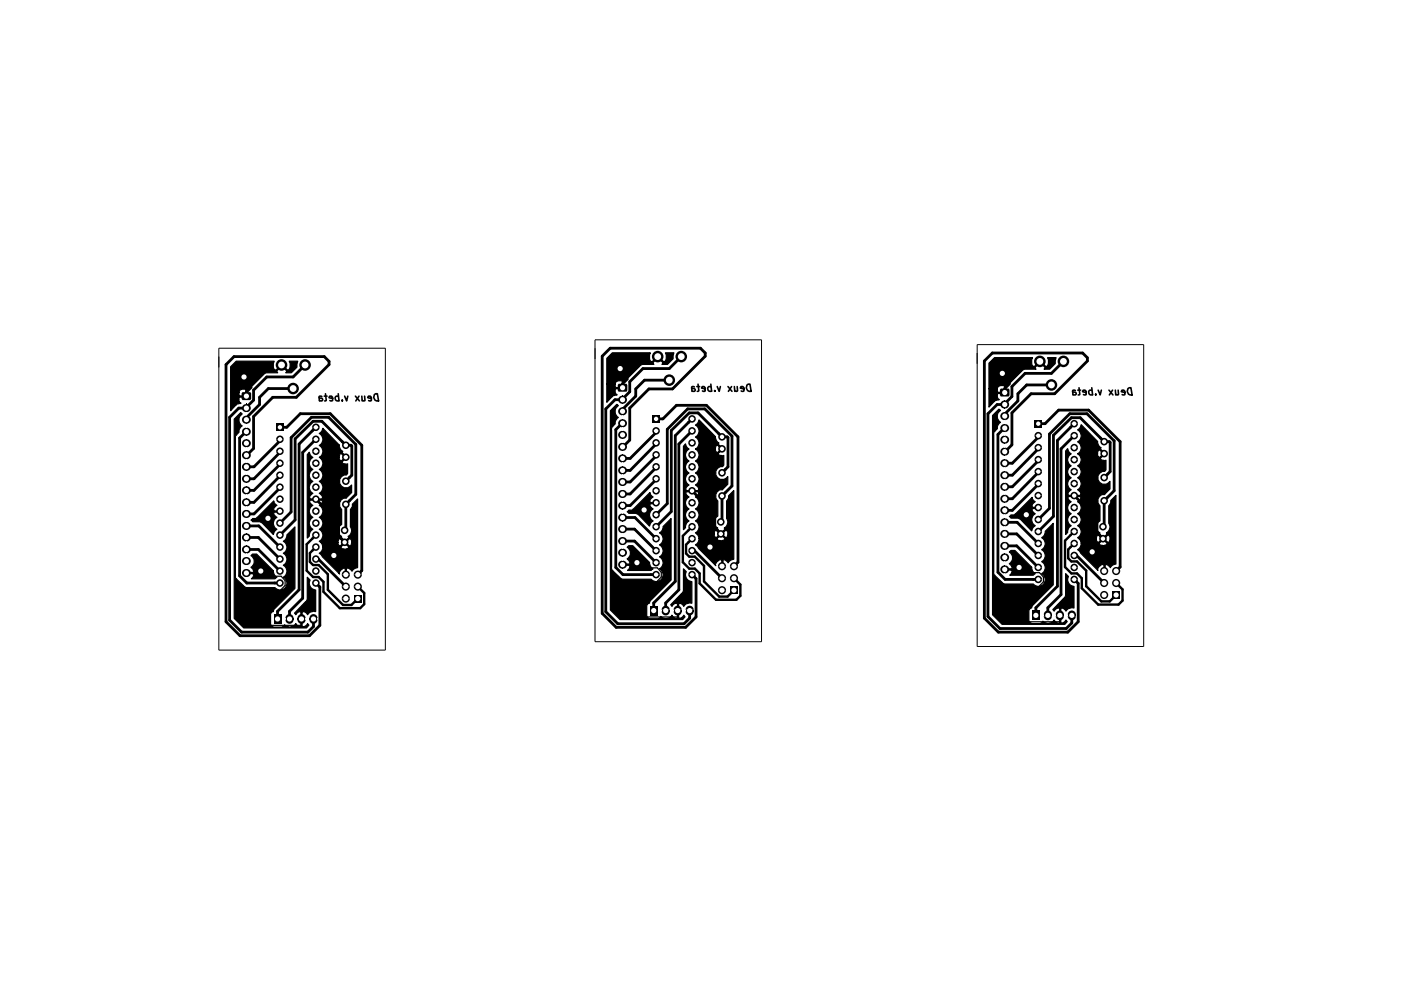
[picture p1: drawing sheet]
<svg xmlns="http://www.w3.org/2000/svg" width="297mm" height="210mm" viewBox="0 0 297 210" stroke-linecap="round" stroke-linejoin="round" font-family="sans-serif">
<path d="M46.4 73.8h35.3v64h-35.3zM126.2 72.1h35.3v64h-35.3zM207.2 73.1h35.3v64h-35.3z" fill="none" stroke="#000" stroke-width=".21"/>
<g fill="none" stroke="#000" stroke-width=".59">
<path d="M64.7 77.4l-2.6 2.5h-5.5l-2.8 2.8v2.1l-1.6 1.6v.1M144.4 75.6l-2.5 2.5h-5.6l-2.8 2.8v2.2l-1.5 1.5v.2M225.5 76.6l-2.6 2.6h-5.6l-2.8 2.8v2.1l-1.5 1.5v.2M52.2 96.5l1.6-1.4v-6.8l4-4.1h5l7-6.9v-.7l-1.1-1h-19.1l-1.7 1.7v54.5l3 3h14.7l2.2-2.2v-8.1l-.8-.9M52.2 94h.1M52.2 91.5l-1.4 1.4v29.2l1.5 1.5h7.1M52.3 86.5h-1.7l-1.9 2v43l2.5 2.5h14.1l1.2-1.2v-1.6M53.3 82.1l-1.1 1v.9M59.4 98.2v.3l-5.6 5.5h-1.6M59.4 93.1v.4l-5.6 5.5h-1.6M59.4 95.7v.2l-5.6 5.6h-1.6M59.4 90.6h1.4l2.9-2.9h6.3l6.7 6.7v26.6l-.8 .8"/>
<path d="M62.1 82.4h-5.2l-1.9 1.8v1.6l-2.8 2.8 .1 .4M67 93.1l-2.8 2.8v30.9l-2.8 2.8v1.6M67 90.6l-3.6 3.5v31l-4.6 4.5v1.6M132 89.7l-1.4 1.4v29.2l1.5 1.5h7M132 94.7l1.5-1.4v-6.8l4.1-4h5l6.9-7v-.7l-1-1h-19.1l-1.7 1.7v54.5l2.9 3h14.8l2.2-2.2v-8.1l-.9-.9M132 92.2h.1M132.1 84.8h-1.7l-2 1.9v43l2.6 2.5h14l1.2-1.1v-1.6M133 80.3l-1 1.1v.8M139.1 91.4v.3l-5.5 5.5h-1.6M139.1 93.9v.2l-5.5 5.6h-1.6M139.1 96.4v.3l-5.5 5.5h-1.6M139.1 99v.1l-5.5 5.6h-1.6"/>
<path d="M139.1 88.8h1.4l2.9-2.9h6.4l6.7 6.7v26.6l-.9 .9M141.9 80.6h-5.2l-1.9 1.9v1.5l-2.8 2.8 .1 .4M146.7 91.4l-2.8 2.7v31l-2.8 2.7v1.7M146.7 88.8l-3.5 3.6v30.9l-4.6 4.5v1.7M213 95.8l1.5-1.5v-6.8l4.1-4h5l6.9-7v-.6l-1-1.1h-19.1l-1.7 1.7v54.6l3 2.9h14.7l2.2-2.2v-8.1l-.8-.8M213 90.8l-1.4 1.3v29.2l1.5 1.6h7M213 93.2h.1M213.1 85.8h-1.7l-1.9 1.9v43l2.5 2.6h14.1l1.1-1.2v-1.6M214 81.4l-1 1v.8M220.1 89.8h1.5l2.9-2.8h6.3l6.7 6.6v26.6l-.9 .9M220.1 94.9v.3l-5.5 5.6h-1.6M220.1 92.4v.3l-5.5 5.5h-1.6"/>
<path d="M220.1 97.5v.2l-5.5 5.5h-1.6M220.1 100v.2l-5.5 5.5h-1.6M222.9 81.6h-5.2l-1.9 1.9v1.5l-2.8 2.8 .1 .4M227.8 89.8l-3.6 3.6v30.9l-4.6 4.6v1.6M227.8 92.4l-2.8 2.8v30.9l-2.8 2.8v1.6M52.2 119h.1M52.2 111.5h2.7l4.5 4.5M52.2 116.5h2.6l4.6 4.6M52.2 114h2.6l4.6 4.5M59.4 100.8v.1l-5.6 5.6h-1.6M59.4 110.9l2.3-2.4v-15.7l4.3-4.3h3.7l5.7 5.7v10.6l-2.1 2.1v5.3l-.2 .2M59.4 103.3v.2l-5.6 5.5h-1.6"/>
<path d="M67 105.8l4.8 4.9v2.9l1.3 1.4M67 118.8v-.3h.5l5.8 5.9M73.3 102l1.3-1.2v-6.2l-.2-.2h-1.1l-5.1-5.1h-1.8l-3.8 3.7v17.2l-3.2 3.3M131.9 117.2h.1M132 114.7h2.5l4.6 4.6M132 112.2h2.5l4.6 4.6M132 109.7h2.6l4.5 4.5M139.1 101.5v.2l-5.5 5.5h-1.6M139.1 109.1l2.4-2.3v-15.8l4.3-4.3h3.6l5.8 5.8v10.5l-2.1 2.2v5.2l-.3 .3M146.7 104.1l4.9 4.8v2.9l1.2 1.4M146.7 117v-.2h.5l5.9 5.8M153.1 100.2l1.2-1.2v-6.2l-.1-.2h-1.1l-5.1-5.1h-1.9l-3.8 3.8v17.2l-3.2 3.2"/>
<path d="M212.9 118.2h.1M213 115.7h2.6l4.5 4.6M213 113.2h2.6l4.5 4.6M213 110.7h2.6l4.5 4.5M220.1 110.2l2.4-2.4v-15.8l4.3-4.3h3.7l5.7 5.8v10.6l-2.1 2.1v5.2l-.3 .3M220.1 102.5v.2l-5.5 5.5h-1.6M227.8 105.1l4.8 4.8v3l1.2 1.3M227.8 118v-.2h.5l5.8 5.8M234.1 101.3l1.3-1.3v-6.2l-.2-.2h-1.1l-5.1-5h-1.8l-3.8 3.7v17.2l-3.3 3.2M61.6 130.8l-.2 .3M75.9 124.4h.5M141.4 129l-.3 .3"/>
<path d="M155.6 122.6h.5M222.4 130l-.2 .3M236.6 123.6h.6"/>
</g>
<path d="M67 113.5l-2 1.9v5.6l1.4 1.3h1.2l1 1.1v2.1l3.5 3.4h4.3l.8-.8v-2.4l-1.3-1.3M67 116l-1.3 1.3v1.8l.7 .7h1.2l1.9 2v3.3l3.2 3.2h1.8l1.4-1.4M146.7 111.7l-1.9 1.9v5.6l1.3 1.4h1.2l1 1v2.1l3.5 3.5h4.3l.9-.9v-2.3l-1.4-1.4M146.7 114.2l-1.2 1.3v1.8l.6 .7h1.2l2 2v3.3l3.2 3.2h1.8l1.3-1.4M227.8 112.7l-2 1.9v5.6l1.4 1.4h1.1l1.1 1v2.1l3.4 3.5h4.4l.8-.9v-2.3l-1.4-1.4M227.8 115.2l-1.3 1.3v1.9l.7 .6h1.1l2 2v3.3l3.2 3.2h1.8l1.3-1.3" fill="none" stroke="#000" stroke-width=".51"/>
<g fill="none" stroke="#000" stroke-width=".25">
<path d="M48.9 77.8l1.2-1.2h8a1.41 1.41 0 0 0 .4 1.9l1.2-1.2 1.3 1.2 .3-.1a1.71 1.71 0 0 0 0-1.8h1.8l-.2 1.3-1.1 1.1h-1.2l.2-.3-1.1-1.1-1.1 1.1 .3 .3h-2.5l-.5 .3-2.8 2.8-.2 .4h-.4l-.1 .2 .1 1.5-1.8 .1v.7l.4 .5-.9 .2-1.3 1.4v-3.9h1.8v.6l.1 .1h1.3l-.1-1.4h-.7l-.4 .2-.2 .5h-1.8zM128.7 76l1.1-1.2h8.1a1.41 1.41 0 0 0 .3 2l1.3-1.3 1.3 1.3 .2-.2a1.71 1.71 0 0 0 .1-1.8h1.8l-.2 1.3-1.2 1.2h-1.2l.3-.4-1.1-1.1-1.1 1.1 .2 .4h-2.4l-.5 .2-2.8 2.8-.3 .4h-.3l-.1 1.7-1.8 .1v.8l.5 .4-1 .2-1.2 1.4v-3.9h1.7v.6l.2 .2h1.4v-1.3l-.2-.2h-.8l-.5 .4-.1 .3h-1.7zM209.7 77l1.2-1.2h8a1.41 1.41 0 0 0 .3 2l1.3-1.3 1.3 1.3 .2-.2a1.71 1.71 0 0 0 .1-1.8h1.8l-.2 1.3-1.2 1.2h-1.1l.2-.4-1.1-1.1-1.1 1.1 .3 .4h-2.5l-.5 .2-2.8 2.8-.2 .4h-.4l-.1 1.7-1.7 .1v.8l.4 .4-1 .3-1.2 1.3v-3.9h1.8v.6l.1 .2h1.4v-1.3l-.2-.2h-.8l-.5 .4v.3h-1.8zM49.7 88.9l1.3-1.4 .4 .3a1.5 1.5 0 0 0 0 2.5 1.35 1.35 0 0 0-.7 1.4l-.7 .6-.2 .6v29.2l.2 .5 1.7 1.7 .5 .3h6.1a1.44 1.44 0 0 0 2.2 0 1.44 1.44 0 0 0-.4-2.2 1.43 1.43 0 0 0 0-2.6 1.43 1.43 0 0 0 0-2.5 1.43 1.43 0 0 0 0-2.5 1.43 1.43 0 0 0 .7-1.4l1.7-1.7v13.1l-4.3 4.2-.2 .7-.5 .1-.1 .4v2.2l.1 .3 .5 .3h1.7l.5-.3 .1-.2a1.44 1.44 0 0 0 2.4-.3l.2 .3a.79 .79 0 0 0 .9 .3v-3a.88 .88 0 0 0-1.1 .5l-.3-.3 2.7-2.7 .1-4.9 .5 .6a1.44 1.44 0 0 0 1.2 2.1v4.6h-.6a1.08 1.08 0 0 0-1.1 .6l-.1-.2a.86 .86 0 0 0-1-.3v3a.94 .94 0 0 0 1.1-.6l.3 .3-.5 .6h-13.3l-2-2zM52.1 93.9h.3l.1 .3h-.4zM68.5 90.8l3.4 3.6v.2a1.46 1.46 0 0 0 .8 1.1l-.2 .3 1 1-1 .9a.81 .81 0 0 0 1.2 .4v2.1l-.3 .3h-.5a1.45 1.45 0 0 0-.4 2.5l.4 .2a1.66 1.66 0 0 0 1.6-.6v1.6l-1.1 1.2a1.4 1.4 0 0 0-1.4 1 1.59 1.59 0 0 0 .4 1.4v3.2a1.43 1.43 0 0 0 0 2.5l-.1 .3 .8 .8 .9-.8-.2-.3a1.4 1.4 0 0 0 .5-2v-3.7l.4-.6v-.5l1.1-1.1-.1 14.6a1.46 1.46 0 0 0-1.1 .7l-.1-.2a.86 .86 0 0 0-1.1-.4l.1 1.5h-.3v-1.5a1.24 1.24 0 0 0-1.3 1l.1 .2-4.3-4.4a1.43 1.43 0 0 0 .8-1.3h3.8a.77 .77 0 0 0 .9 .5l.7-.3 .1-.2-.9-.8-.8 .8h-3.8l-.5-1h3.7a.67 .67 0 0 0 .4 .8l.8-.8h.4l.8 .8a1.08 1.08 0 0 0 .3-1.5l-.3-.1-.8 .8h-.4l-.8-.8-.3 .1-.1 .7h-3.7l-.3-.2a1.43 1.43 0 0 0 0-2.6 1.43 1.43 0 0 0 0-2.5 1.43 1.43 0 0 0 0-2.6l.6-.5v-.6h-2.6v.6l.6 .5a1.43 1.43 0 0 0 0 2.6 1.43 1.43 0 0 0 0 2.5 1.45 1.45 0 0 0-.7 1.5l-.4 .4v-17.7l.4-.5a1.46 1.46 0 0 0 .7 1.1 1.43 1.43 0 0 0 0 2.5 1.43 1.43 0 0 0 0 2.6 1.43 1.43 0 0 0 0 2.5l-.6 .5v.7h2.6v-.7l-.6-.5a1.43 1.43 0 0 0 0-2.5 1.43 1.43 0 0 0 0-2.6 1.47 1.47 0 0 0 .1-2.5h4.1a.67 .67 0 0 0 .4 .7l.9-.7-.9-.9-.2 .1-.2 .8h-4.2a1.43 1.43 0 0 0 0-2.6 1.43 1.43 0 0 0 0-2.5 1.46 1.46 0 0 0 .8-1.1zM129.4 87.1l1.4-1.4 .3 .3a1.5 1.5 0 0 0 0 2.5 1.35 1.35 0 0 0-.7 1.4l-.6 .7-.2 .5v29.3l.2 .5 1.6 1.7 .6 .2h6a1.44 1.44 0 0 0 2.3 0 1.44 1.44 0 0 0-.5-2.2 1.43 1.43 0 0 0 0-2.5 1.43 1.43 0 0 0 0-2.6 1.43 1.43 0 0 0 0-2.5 1.43 1.43 0 0 0 .8-1.4l1.7-1.7v13.1l-4.3 4.2-.3 .7-.4 .2-.2 .3v2.2l.2 .3 .5 .3h1.7l.5-.3 .1-.2a1.44 1.44 0 0 0 2.4-.3l.1 .3a.86 .86 0 0 0 1 .3v-3a.94 .94 0 0 0-1.1 .6l-.3-.4 2.6-2.7 .1-4.9 .6 .6a1.44 1.44 0 0 0 1.2 2.1v4.6h-.7a1.08 1.08 0 0 0-1 .7l-.2-.3a.79 .79 0 0 0-.9-.3v3a.88 .88 0 0 0 1.1-.6l.2 .4-.5 .6h-13.3l-2-2.1zM131.9 92.2l.3-.1v.3h-.3zM148.2 89l3.5 3.6v.2a1.46 1.46 0 0 0 .7 1.1l-.1 .3 1 1-1 .9a.81 .81 0 0 0 1.2 .5v2l-.3 .3h-.5a1.45 1.45 0 0 0-.4 2.5l.4 .2a1.66 1.66 0 0 0 1.6-.6v1.7l-1.1 1.1a1.4 1.4 0 0 0-1.4 1 1.59 1.59 0 0 0 .4 1.4v3.2a1.43 1.43 0 0 0 0 2.6l-.2 .2 .9 .8 .8-.8-.2-.2a1.4 1.4 0 0 0 .6-2.1v-3.7l.4-.6v-.5l1.1-1.1-.1 14.6a1.46 1.46 0 0 0-1.1 .7l-.2-.2a.79 .79 0 0 0-.9-.4v1.6h-.3v-1.6a1.25 1.25 0 0 0-1.3 1.1l.1 .1-4.4-4.4a1.43 1.43 0 0 0 .8-1.3h3.8a.77 .77 0 0 0 1 .5l.6-.3 .1-.2-.8-.8-.9 .8h-3.8l-.4-1h3.6a.67 .67 0 0 0 .4 .8l.9-.8h.3l.9 .8a1.08 1.08 0 0 0 .2-1.5l-.2-.1-.9 .8h-.3l-.9-.8-.2 .1-.2 .7h-3.6l-.4-.2a1.43 1.43 0 0 0 0-2.6 1.43 1.43 0 0 0 0-2.5 1.43 1.43 0 0 0 0-2.5l.6-.5v-.6h-2.5v.6l.6 .5a1.43 1.43 0 0 0 0 2.5 1.43 1.43 0 0 0 0 2.5 1.45 1.45 0 0 0-.8 1.5l-.4 .4v-17.7l.4-.5a1.46 1.46 0 0 0 .8 1.1 1.43 1.43 0 0 0 0 2.5 1.43 1.43 0 0 0 0 2.6 1.43 1.43 0 0 0 0 2.5l-.6 .5v.7h2.5v-.7l-.6-.5a1.43 1.43 0 0 0 0-2.5 1.43 1.43 0 0 0 0-2.6 1.47 1.47 0 0 0 .1-2.5h4.2a.67 .67 0 0 0 .4 .8l.9-.8-.9-.8h-.3l-.1 .8h-4.3a1.43 1.43 0 0 0 0-2.5 1.43 1.43 0 0 0 0-2.6 1.46 1.46 0 0 0 .8-1.1zM210.4 88.1l1.4-1.4 .3 .3a1.5 1.5 0 0 0 0 2.5 1.35 1.35 0 0 0-.6 1.4l-.7 .7-.2 .6v29.2l.2 .5 1.7 1.7 .5 .2h6.1a1.44 1.44 0 0 0 2.2 0 1.44 1.44 0 0 0-.4-2.2 1.43 1.43 0 0 0 0-2.5 1.43 1.43 0 0 0 0-2.6 1.43 1.43 0 0 0 0-2.5 1.43 1.43 0 0 0 .7-1.4l1.7-1.6v13l-4.3 4.2-.3 .7-.4 .2-.2 .3v2.2l.2 .4 .5 .2h1.7l.5-.2 .1-.3a1.44 1.44 0 0 0 2.4-.3l.1 .3a.86 .86 0 0 0 1.1 .3v-3a.94 .94 0 0 0-1.2 .6l-.3-.4 2.6-2.7 .1-4.9 .6 .6a1.44 1.44 0 0 0 1.2 2.1v4.6h-.7a1.08 1.08 0 0 0-1 .7l-.2-.3a.79 .79 0 0 0-.9-.3v3a.88 .88 0 0 0 1.1-.6l.3 .4-.5 .6h-13.3l-2.1-2.1zM213 93.1h.2v.3h-.3zM229.2 90l3.5 3.6v.3a1.46 1.46 0 0 0 .8 1.1l-.2 .2 1 1-1 1a.81 .81 0 0 0 1.2 .4v2l-.3 .3h-.5a1.45 1.45 0 0 0-.4 2.5l.4 .3a1.66 1.66 0 0 0 1.6-.6v1.6l-1.1 1.2a1.4 1.4 0 0 0-1.4 .9 1.59 1.59 0 0 0 .4 1.4v3.2a1.43 1.43 0 0 0 0 2.6l-.2 .2 .9 .8 .8-.8-.1-.2a1.4 1.4 0 0 0 .5-2v-3.8l.4-.6v-.5l1.1-1.1-.1 14.6a1.46 1.46 0 0 0-1.1 .8l-.2-.3a.79 .79 0 0 0-.9-.3v1.5h-.3l.1-1.5a1.25 1.25 0 0 0-1.4 1l.1 .1-4.3-4.4a1.43 1.43 0 0 0 .7-1.3h3.8a.77 .77 0 0 0 1 .5l.7-.3v-.2l-.8-.8-.9 .8h-3.8l-.4-.9h3.7a.67 .67 0 0 0 .4 .7l.8-.7h.4l.8 .7a1.08 1.08 0 0 0 .3-1.5l-.3-.1-.8 .9h-.4l-.8-.9-.3 .1-.1 .8h-3.7l-.3-.3a1.43 1.43 0 0 0 0-2.5 1.43 1.43 0 0 0 0-2.6 1.43 1.43 0 0 0 0-2.5l.6-.5v-.6h-2.6v.6l.6 .5a1.43 1.43 0 0 0 0 2.5 1.43 1.43 0 0 0 0 2.6 1.45 1.45 0 0 0-.7 1.4l-.5 .4v-17.7l.5-.5a1.46 1.46 0 0 0 .7 1.1 1.43 1.43 0 0 0 0 2.6 1.43 1.43 0 0 0 0 2.5 1.43 1.43 0 0 0 0 2.5l-.6 .6v.6h2.6v-.6l-.6-.6a1.43 1.43 0 0 0 0-2.5 1.43 1.43 0 0 0 0-2.5 1.47 1.47 0 0 0 .1-2.6h4.1a.67 .67 0 0 0 .4 .8l.9-.8-.9-.8-.2 .1-.2 .7h-4.2a1.43 1.43 0 0 0 0-2.5 1.43 1.43 0 0 0 0-2.6 1.46 1.46 0 0 0 .7-1.1z"/>
<path d="M53.2 117.8l.4-.3h.8l3.6 3.5v.3a1.46 1.46 0 0 0 .7 1.1l-.4 .3h-5l.6-.8-.2-.3-1.6 .1v-.3h1.6l.2-.2-.7-.9a1.42 1.42 0 0 0 0-2.5zM53.2 110.3l.4-.4h.8l3.6-3.7 .3 .6 .4 .3-.6 .6v.6h1.5v.3h-1.5v.6l.6 .5a1.43 1.43 0 0 0 0 2.5 1.46 1.46 0 0 0-.7 1.1l-2.4-2.4-.5-.3h-1.5zM59.4 110.9l-.3 .3M132 119.7h1.2l.7 .7h5.5l.8 .9v1l-2.7 2.8h-7.5v4.1l1.6 1.6 12.1-.1M133 116l.3-.3h.9l3.5 3.6v.2a1.46 1.46 0 0 0 .8 1.1l-.5 .3h-4.9l.5-.8-.1-.3h-1.6v-.2h1.6l.1-.2-.6-.9a1.42 1.42 0 0 0 0-2.5zM133 108.5l.3-.3 .9-.1 3.6-3.7 .2 .6 .5 .4-.6 .5v.7l1.4-.1v.3h-1.4v.6l.6 .5a1.43 1.43 0 0 0 0 2.5 1.46 1.46 0 0 0-.8 1.1l-2.4-2.4-.5-.3h-1.5zM139.1 109.1l-.2 .3M214 117.1l.3-.4h.9l3.5 3.6v.2a1.46 1.46 0 0 0 .8 1.1l-.4 .4h-5l.6-.9-.2-.2h-1.6v-.3h1.6l.2-.2-.7-.9a1.42 1.42 0 0 0 0-2.4zM214 109.5l.3-.3 .9-.1 3.6-3.6 .3 .5 .4 .4-.6 .5v.7l1.4-.1v.3h-1.4v.6l.6 .5a1.43 1.43 0 0 0 0 2.6 1.46 1.46 0 0 0-.8 1.1l-2.3-2.5-.5-.2h-1.6zM220.1 110.2l-.2 .2M52.2 121.5h1.2l.8 .7h5.4l.9 .9v1l-2.8 2.8h-7.5v4.1l1.6 1.6 12.1-.1M213 120.7h1.2l.8 .7h5.4l.8 .9v1.1l-2.7 2.8h-7.5v4l1.6 1.6 12.1-.1"/>
</g>
<g fill="#000">
<path d="M50.1 76.6h8a1.41 1.41 0 0 0 .4 1.9l1.2-1.2 1.3 1.2 .3-.1a1.71 1.71 0 0 0 0-1.8h1.8l-.2 1.3-1.1 1.1h-1.2l.2-.3-1.1-1.1-1.1 1.1 .3 .3h-2.5l-.5 .3-2.8 2.8-.2 .4h-.4l-.1 .2 .1 1.5-1.8 .1v.7l.4 .5-.9 .2-1.3 1.4v-3.9h1.8v.6l.1 .1h1.3l-.1-1.4h-.7l-.4 .2-.2 .5h-1.8v-5.4zM128.7 76l1.1-1.2h8.1a1.41 1.41 0 0 0 .3 2l1.3-1.3 1.3 1.3 .2-.2a1.71 1.71 0 0 0 .1-1.8h1.8l-.2 1.3-1.2 1.2h-1.2l.3-.4-1.1-1.1-1.1 1.1 .2 .4h-2.4l-.5 .2-2.8 2.8-.3 .4h-.3l-.1 1.7-1.8 .1v.8l.5 .4-1 .2-1.2 1.4v-3.9h1.7v.6l.2 .2h1.4v-1.3l-.2-.2-.9 .1-.4 .3-.1 .3h-1.7zM209.7 77l1.2-1.2h8a1.41 1.41 0 0 0 .3 2l1.3-1.3 1.3 1.3 .2-.2a1.71 1.71 0 0 0 .1-1.8h1.8l-.2 1.3-1.2 1.2h-1.1l.2-.4-1.1-1.1-1.1 1.1 .3 .4h-2.5l-.5 .2-2.8 2.8-.2 .4h-.4l-.1 1.7-1.7 .1v.8l.4 .4-1 .3-1.2 1.3v-3.9h1.8v.6l.1 .2h1.4v-1.3l-.2-.2-.9 .1-.4 .3v.3h-1.8zM49.7 88.9l1.3-1.4 .4 .3a1.5 1.5 0 0 0 0 2.5 1.35 1.35 0 0 0-.7 1.4l-.7 .6-.2 .6v29.2l.2 .5 1.7 1.7 .5 .3h6.1a1.44 1.44 0 0 0 2.2 0 1.44 1.44 0 0 0-.4-2.2 1.43 1.43 0 0 0 0-2.6 1.43 1.43 0 0 0 0-2.5 1.43 1.43 0 0 0 0-2.5 1.43 1.43 0 0 0 .7-1.4l1.7-1.7v13.1l-4.3 4.2-.2 .7-.5 .1-.1 .4v2.2l.1 .3 .5 .3h1.7l.5-.3 .1-.2a1.44 1.44 0 0 0 2.4-.3l.2 .3a.79 .79 0 0 0 .9 .3v-3a.88 .88 0 0 0-1.1 .5l-.3-.3 2.7-2.7 .1-4.9 .5 .6a1.44 1.44 0 0 0 1.2 2.1v4.6h-.6a1.08 1.08 0 0 0-1.1 .6l-.1-.2a.86 .86 0 0 0-1-.3v3a.94 .94 0 0 0 1.1-.6l.3 .3-.5 .6h-13.3l-2-2zM51.6 85.9l.6-.2v1.7a.85 .85 0 0 1-.8-.5 .85 .85 0 0 1 .2-1zM51.6 98.4l.6-.3v1.7a.85 .85 0 0 1-.8-.5 .85 .85 0 0 1 .2-.9zM51.6 95.9l.6-.2v1.7a.85 .85 0 0 1-.8-.6 .85 .85 0 0 1 .2-.9zM51.6 93.4l.6-.3v1.7a.85 .85 0 0 1-.8-.5 .85 .85 0 0 1 .2-.9zM51.6 90.9l.6-.2v1.7a.85 .85 0 0 1-.8-.5 .85 .85 0 0 1 .2-1zM51.6 88.4l.6-.3v1.7a.85 .85 0 0 1-.8-.5 .85 .85 0 0 1 .2-.9zM52.3 85.7a.85 .85 0 0 1 .9 .8 .85 .85 0 0 1-.9 .9zM52.2 85.6h.1v1.8h-.1z"/>
<path d="M52.3 98.1a.85 .85 0 0 1 .9 .9 .85 .85 0 0 1-.9 .8zM52.2 98.1h.1v1.7h-.1zM52.3 95.7a.85 .85 0 0 1 .9 .8 .85 .85 0 0 1-.9 .9zM52.2 95.7h.1v1.7h-.1zM52.3 93.1a.85 .85 0 0 1 .9 .9 .85 .85 0 0 1-.9 .8zM52.2 93.1h.1v1.7h-.1zM52.3 90.7a.85 .85 0 0 1 .9 .8 .85 .85 0 0 1-.9 .9zM52.2 90.7h.1v1.7h-.1zM52.3 88.1a.85 .85 0 0 1 .9 .9 .85 .85 0 0 1-.9 .8zM52.2 88.1h.1v1.7h-.1zM52.1 93.9h.3l.1 .3h-.4zM51.4 83.1h1.7l.2 .3-.1 1.4h-1.8l-.2-.2v-1.2z"/>
<path d="M58.6 89.8h1.5v1.6h-1.5zM58.8 95.1a.8 .8 0 0 1 .9-.2 .8 .8 0 0 1 .5 .8h-1.6zM58.6 95.7h1.6a.8 .8 0 0 1-.8 .8 .8 .8 0 0 1-.8-.8zM58.8 97.6a.8 .8 0 0 1 .9-.1 .8 .8 0 0 1 .5 .7h-1.6zM58.6 98.2h1.6a.8 .8 0 0 1-.8 .8 .8 .8 0 0 1-.8-.8zM58.8 92.6a.8 .8 0 0 1 .9-.2 .8 .8 0 0 1 .5 .7h-1.6zM58.6 93.1h1.6a.8 .8 0 0 1-.8 .8 .8 .8 0 0 1-.8-.8zM66.4 95.1a.8 .8 0 0 1 .9-.2 .8 .8 0 0 1 .5 .8h-1.6zM66.2 95.7h1.6a.8 .8 0 0 1-.8 .8 .8 .8 0 0 1-.8-.8zM66.4 97.6a.8 .8 0 0 1 .9-.1 .8 .8 0 0 1 .5 .7h-1.6zM66.2 98.2h1.6a.8 .8 0 0 1-.8 .8 .8 .8 0 0 1-.8-.8zM66.4 92.6a.8 .8 0 0 1 .9-.2 .8 .8 0 0 1 .5 .7h-1.6z"/>
<path d="M66.2 93.1h1.6a.8 .8 0 0 1-.8 .8 .8 .8 0 0 1-.8-.8zM66.4 90a.8 .8 0 0 1 .9-.1 .8 .8 0 0 1 .5 .7h-1.6zM66.2 90.6h1.6a.8 .8 0 0 1-.8 .8 .8 .8 0 0 1-.8-.8zM68.5 90.8l3.4 3.6v.2a1.46 1.46 0 0 0 .8 1.1l-.2 .3 1 1-1 .9a.81 .81 0 0 0 1.2 .4v2.1l-.3 .3h-.5a1.45 1.45 0 0 0-.4 2.5l.4 .2a1.66 1.66 0 0 0 1.6-.6v1.6l-1.1 1.2a1.4 1.4 0 0 0-1.4 1 1.59 1.59 0 0 0 .4 1.4v3.2a1.43 1.43 0 0 0 0 2.5l-.1 .3 .8 .8 .9-.8-.2-.3a1.4 1.4 0 0 0 .5-2v-3.7l.4-.6v-.5l1.1-1.1-.1 14.6a1.46 1.46 0 0 0-1.1 .7l-.1-.2a.86 .86 0 0 0-1.1-.4l.1 1.5h-.3v-1.5a1.24 1.24 0 0 0-1.3 1l.1 .2-4.3-4.4a1.43 1.43 0 0 0 .8-1.3h3.8a.77 .77 0 0 0 .9 .5l.7-.3 .1-.2-.9-.8-.8 .8h-3.8l-.5-1h3.7a.67 .67 0 0 0 .4 .8l.8-.8h.4l.8 .8a1.08 1.08 0 0 0 .3-1.5l-.3-.1-.8 .8h-.4l-.8-.8-.3 .1-.1 .7h-3.7l-.3-.2a1.43 1.43 0 0 0 0-2.6 1.43 1.43 0 0 0 0-2.5 1.43 1.43 0 0 0 0-2.6l.6-.5v-.6h-2.6v.6l.6 .5a1.43 1.43 0 0 0 0 2.6 1.43 1.43 0 0 0 0 2.5 1.45 1.45 0 0 0-.7 1.5l-.4 .4v-17.7l.4-.5a1.46 1.46 0 0 0 .7 1.1 1.43 1.43 0 0 0 0 2.5 1.43 1.43 0 0 0 0 2.6 1.43 1.43 0 0 0 0 2.5l-.6 .5v.7h2.6v-.7l-.6-.5a1.43 1.43 0 0 0 0-2.5 1.43 1.43 0 0 0 0-2.6 1.47 1.47 0 0 0 .1-2.5h4.1a.67 .67 0 0 0 .4 .7l.9-.7-.9-.9-.2 .1-.2 .8h-4.2a1.43 1.43 0 0 0 0-2.6 1.43 1.43 0 0 0 0-2.5 1.46 1.46 0 0 0 .8-1.1zM129.4 87.1l1.4-1.4 .3 .3a1.5 1.5 0 0 0 0 2.5 1.35 1.35 0 0 0-.7 1.4l-.6 .7-.2 .5v29.3l.2 .5 1.6 1.7 .6 .2h6a1.44 1.44 0 0 0 2.3 0 1.44 1.44 0 0 0-.5-2.2 1.43 1.43 0 0 0 0-2.5 1.43 1.43 0 0 0 0-2.6 1.43 1.43 0 0 0 0-2.5 1.43 1.43 0 0 0 .8-1.4l1.7-1.7v13.1l-4.3 4.2-.3 .7-.4 .2-.2 .3v2.2l.2 .3 .5 .3h1.7l.5-.3 .1-.2a1.44 1.44 0 0 0 2.4-.3l.1 .3a.86 .86 0 0 0 1 .3v-3a.94 .94 0 0 0-1.1 .6l-.3-.4 2.6-2.7 .1-4.9 .6 .6a1.44 1.44 0 0 0 1.2 2.1v4.6h-.7a1.08 1.08 0 0 0-1 .7l-.2-.3a.79 .79 0 0 0-.9-.3v3a.88 .88 0 0 0 1.1-.6l.2 .4-.5 .6h-13.3l-2-2.1zM131.3 91.6l.6-.2v1.7a.85 .85 0 0 1-.8-.6 .85 .85 0 0 1 .2-.9zM131.3 94.1l.6-.2v1.7a.85 .85 0 0 1-.8-.5 .85 .85 0 0 1 .2-1zM131.3 96.6l.6-.3v1.7a.85 .85 0 0 1-.8-.5 .85 .85 0 0 1 .2-.9zM131.3 99.1l.6-.2v1.7a.85 .85 0 0 1-.8-.5 .85 .85 0 0 1 .2-1zM131.3 86.6l.6-.2v1.7a.85 .85 0 0 1-.8-.6 .85 .85 0 0 1 .2-.9zM131.3 89.1l.6-.2v1.7a.85 .85 0 0 1-.8-.5 .85 .85 0 0 1 .2-1zM131.3 84.2l.6-.3v1.7a.85 .85 0 0 1-.8-.5 .85 .85 0 0 1 .2-.9z"/>
<path d="M132.1 91.4a.85 .85 0 0 1 .8 .8 .85 .85 0 0 1-.8 .9zM131.9 91.4h.2v1.6h-.2zM132.1 93.9a.85 .85 0 0 1 .8 .8 .85 .85 0 0 1-.8 .9zM131.9 93.9h.2v1.7h-.2zM132.1 96.3a.85 .85 0 0 1 .8 .9 .85 .85 0 0 1-.8 .8zM131.9 96.4h.2v1.6h-.2zM132.1 98.9a.85 .85 0 0 1 .8 .8 .85 .85 0 0 1-.8 .9zM131.9 98.9h.2v1.7h-.2zM132.1 86.4a.85 .85 0 0 1 .8 .8 .85 .85 0 0 1-.8 .9zM131.9 86.4h.2v1.7h-.2zM132.1 88.9a.85 .85 0 0 1 .8 .8 .85 .85 0 0 1-.8 .9zM131.9 88.9h.2v1.7h-.2z"/>
<path d="M132.1 83.9a.85 .85 0 0 1 .8 .9 .85 .85 0 0 1-.8 .8zM131.9 83.8h.2v1.8h-.2zM131.9 92.2l.3-.1v.3h-.3zM131.1 81.4h1.7l.2 .2-.1 1.4-1.8 .1-.1-.3zM138.3 88.1h1.6v1.5h-1.6zM138.5 90.8a.8 .8 0 0 1 .9-.2 .8 .8 0 0 1 .5 .8h-1.6zM138.3 91.4h1.6a.8 .8 0 0 1-.8 .8 .8 .8 0 0 1-.8-.8zM138.5 93.3a.8 .8 0 0 1 .9-.1 .8 .8 0 0 1 .5 .7h-1.6zM138.3 93.9h1.6a.8 .8 0 0 1-.8 .8 .8 .8 0 0 1-.8-.8zM138.5 95.9a.8 .8 0 0 1 .9-.2 .8 .8 0 0 1 .5 .7h-1.6zM138.3 96.4h1.6a.8 .8 0 0 1-.8 .8 .8 .8 0 0 1-.8-.8zM138.5 98.4a.8 .8 0 0 1 .9-.2 .8 .8 0 0 1 .5 .8h-1.6z"/>
<path d="M138.3 99h1.6a.8 .8 0 0 1-.8 .8 .8 .8 0 0 1-.8-.8zM146.2 90.8a.8 .8 0 0 1 .8-.2 .8 .8 0 0 1 .5 .8h-1.6zM145.9 91.4h1.6a.8 .8 0 0 1-.8 .8 .8 .8 0 0 1-.8-.8zM146.2 98.4a.8 .8 0 0 1 .8-.2 .8 .8 0 0 1 .5 .8h-1.6zM145.9 99h1.6a.8 .8 0 0 1-.8 .8 .8 .8 0 0 1-.8-.8zM146.2 95.9a.8 .8 0 0 1 .8-.2 .8 .8 0 0 1 .5 .7h-1.6zM145.9 96.4h1.6a.8 .8 0 0 1-.8 .8 .8 .8 0 0 1-.8-.8zM146.2 93.3a.8 .8 0 0 1 .8-.1 .8 .8 0 0 1 .5 .7h-1.6zM145.9 93.9h1.6a.8 .8 0 0 1-.8 .8 .8 .8 0 0 1-.8-.8zM146.2 88.2a.8 .8 0 0 1 .8-.1 .8 .8 0 0 1 .5 .7h-1.6zM145.9 88.8h1.6a.8 .8 0 0 1-.8 .8 .8 .8 0 0 1-.8-.8zM148.2 89l3.5 3.6v.2a1.46 1.46 0 0 0 .7 1.1l-.1 .3 1 1-1 .9a.81 .81 0 0 0 1.2 .5v2l-.3 .3h-.5a1.45 1.45 0 0 0-.4 2.5l.4 .2a1.66 1.66 0 0 0 1.6-.6v1.7l-1.1 1.1a1.4 1.4 0 0 0-1.4 1 1.59 1.59 0 0 0 .4 1.4v3.2a1.43 1.43 0 0 0 0 2.6l-.2 .2 .9 .8 .8-.8-.2-.2a1.4 1.4 0 0 0 .6-2.1v-3.7l.4-.6v-.5l1.1-1.1-.1 14.6a1.46 1.46 0 0 0-1.1 .7l-.2-.2a.79 .79 0 0 0-.9-.4v1.6h-.3v-1.6a1.25 1.25 0 0 0-1.3 1.1l.1 .1-4.4-4.4a1.43 1.43 0 0 0 .8-1.3h3.8a.77 .77 0 0 0 1 .5l.6-.3 .1-.2-.8-.8-.9 .8h-3.8l-.4-1h3.6a.67 .67 0 0 0 .4 .8l.9-.8h.3l.9 .8a1.08 1.08 0 0 0 .2-1.5l-.2-.1-.9 .8h-.3l-.9-.8-.2 .1-.2 .7h-3.6l-.4-.2a1.43 1.43 0 0 0 0-2.6 1.43 1.43 0 0 0 0-2.5 1.43 1.43 0 0 0 0-2.5l.6-.5v-.6h-2.5v.6l.6 .5a1.43 1.43 0 0 0 0 2.5 1.43 1.43 0 0 0 0 2.5 1.45 1.45 0 0 0-.8 1.5l-.4 .4v-17.7l.4-.5a1.46 1.46 0 0 0 .8 1.1 1.43 1.43 0 0 0 0 2.5 1.43 1.43 0 0 0 0 2.6 1.43 1.43 0 0 0 0 2.5l-.6 .5v.7h2.5v-.7l-.6-.5a1.43 1.43 0 0 0 0-2.5 1.43 1.43 0 0 0 0-2.6 1.47 1.47 0 0 0 .1-2.5h4.2a.67 .67 0 0 0 .4 .8l.9-.8-.9-.8h-.3l-.1 .8h-4.3a1.43 1.43 0 0 0 0-2.5 1.43 1.43 0 0 0 0-2.6 1.46 1.46 0 0 0 .8-1.1z"/>
<path d="M211.8 86.7l.3 .3a1.5 1.5 0 0 0 0 2.5 1.35 1.35 0 0 0-.6 1.4l-.7 .7-.2 .6v29.2l.2 .5 1.7 1.7 .5 .2h6.1a1.44 1.44 0 0 0 2.2 0 1.44 1.44 0 0 0-.4-2.2 1.43 1.43 0 0 0 0-2.5 1.43 1.43 0 0 0 0-2.6 1.43 1.43 0 0 0 0-2.5 1.43 1.43 0 0 0 .7-1.4l1.7-1.6v13l-4.3 4.2-.3 .7-.4 .2-.2 .3v2.2l.2 .4 .5 .2h1.7l.5-.2 .1-.3a1.44 1.44 0 0 0 2.4-.3l.1 .3a.86 .86 0 0 0 1.1 .3v-3a.94 .94 0 0 0-1.2 .6l-.3-.4 2.6-2.7 .1-4.9 .6 .6a1.44 1.44 0 0 0 1.2 2.1v4.6h-.7a1.08 1.08 0 0 0-1 .7l-.2-.3a.79 .79 0 0 0-.9-.3v3a.88 .88 0 0 0 1.1-.6l.3 .4-.5 .6h-13.3l-2.1-2.1v-42.2zM212.3 97.6l.6-.2v1.7a.85 .85 0 0 1-.7-.6 .85 .85 0 0 1 .1-.9zM212.3 95.2l.6-.3v1.7a.85 .85 0 0 1-.7-.5 .85 .85 0 0 1 .1-.9zM212.3 92.6l.6-.2v1.7a.85 .85 0 0 1-.7-.6 .85 .85 0 0 1 .1-.9zM212.3 90.2l.6-.3v1.7a.85 .85 0 0 1-.7-.5 .85 .85 0 0 1 .1-.9zM212.3 87.6l.6-.2v1.7a.85 .85 0 0 1-.7-.6 .85 .85 0 0 1 .1-.9zM212.3 85.2l.6-.3v1.7a.85 .85 0 0 1-.7-.5 .85 .85 0 0 1 .1-.9zM212.9 99.9h.2v1.7h-.2zM213.1 97.4a.85 .85 0 0 1 .9 .8 .85 .85 0 0 1-.9 .9zM212.9 97.4h.2v1.7h-.2zM213.1 94.9a.85 .85 0 0 1 .9 .9 .85 .85 0 0 1-.9 .8zM212.9 94.9h.2v1.7h-.2z"/>
<path d="M213.1 92.4a.85 .85 0 0 1 .9 .8 .85 .85 0 0 1-.9 .9zM212.9 92.4h.2v1.7h-.2zM213.1 89.9a.85 .85 0 0 1 .9 .9 .85 .85 0 0 1-.9 .8zM212.9 89.9h.2v1.7h-.2zM213.1 87.4a.85 .85 0 0 1 .9 .8 .85 .85 0 0 1-.9 .9zM212.9 87.4h.2v1.7h-.2zM213.1 84.9a.85 .85 0 0 1 .9 .9 .85 .85 0 0 1-.9 .8zM212.9 84.8h.2v1.8h-.2zM212.9 93.2l.3-.1v.3h-.3zM212.2 82.4h1.7l.1 .2v1.4l-1.8 .1-.2-.3v-1.2zM219.4 89.1h1.5v1.5h-1.5zM219.6 91.8a.8 .8 0 0 1 .8-.2 .8 .8 0 0 1 .5 .8h-1.6z"/>
<path d="M219.3 92.4h1.6a.8 .8 0 0 1-.8 .8 .8 .8 0 0 1-.8-.8zM219.6 99.4a.8 .8 0 0 1 .8-.1 .8 .8 0 0 1 .5 .7h-1.6zM219.3 100h1.6a.8 .8 0 0 1-.8 .8 .8 .8 0 0 1-.8-.8zM219.6 96.9a.8 .8 0 0 1 .8-.2 .8 .8 0 0 1 .5 .8h-1.6zM219.3 97.5h1.6a.8 .8 0 0 1-.8 .8 .8 .8 0 0 1-.8-.8zM219.6 94.3a.8 .8 0 0 1 .8-.1 .8 .8 0 0 1 .5 .7h-1.6zM219.3 94.9h1.6a.8 .8 0 0 1-.8 .8 .8 .8 0 0 1-.8-.8zM227.2 99.4a.8 .8 0 0 1 .9-.1 .8 .8 0 0 1 .5 .7h-1.6zM227 100h1.6a.8 .8 0 0 1-.8 .8 .8 .8 0 0 1-.8-.8zM227.2 96.9a.8 .8 0 0 1 .9-.2 .8 .8 0 0 1 .5 .8h-1.6zM227 97.5h1.6a.8 .8 0 0 1-.8 .8 .8 .8 0 0 1-.8-.8zM227.2 94.3a.8 .8 0 0 1 .9-.1 .8 .8 0 0 1 .5 .7h-1.6z"/>
<path d="M227 94.9h1.6a.8 .8 0 0 1-.8 .8 .8 .8 0 0 1-.8-.8zM227.2 89.3a.8 .8 0 0 1 .9-.2 .8 .8 0 0 1 .5 .7h-1.6zM227 89.8h1.6a.8 .8 0 0 1-.8 .8 .8 .8 0 0 1-.8-.8zM227.2 91.8a.8 .8 0 0 1 .9-.2 .8 .8 0 0 1 .5 .8h-1.6zM227 92.4h1.6a.8 .8 0 0 1-.8 .8 .8 .8 0 0 1-.8-.8zM229.2 90l3.5 3.6v.3a1.46 1.46 0 0 0 .8 1.1l-.2 .2 1 1-1 1a.81 .81 0 0 0 1.2 .4v2l-.3 .3h-.5a1.45 1.45 0 0 0-.4 2.5l.4 .3a1.66 1.66 0 0 0 1.6-.6v1.6l-1.1 1.2a1.4 1.4 0 0 0-1.4 .9 1.59 1.59 0 0 0 .4 1.4v3.2a1.43 1.43 0 0 0 0 2.6l-.2 .2 .9 .8 .8-.8-.1-.2a1.4 1.4 0 0 0 .5-2v-3.8l.4-.6v-.5l1.1-1.1-.1 14.6a1.46 1.46 0 0 0-1.1 .8l-.2-.3a.79 .79 0 0 0-.9-.3v1.5h-.3l.1-1.5a1.25 1.25 0 0 0-1.4 1l.1 .1-4.3-4.4a1.43 1.43 0 0 0 .7-1.3h3.8a.77 .77 0 0 0 1 .5l.7-.3v-.2l-.8-.8-.9 .8h-3.8l-.4-.9h3.7a.67 .67 0 0 0 .4 .7l.8-.7h.4l.8 .7a1.08 1.08 0 0 0 .3-1.5l-.3-.1-.8 .9h-.4l-.8-.9-.3 .1-.1 .8h-3.7l-.3-.3a1.43 1.43 0 0 0 0-2.5 1.43 1.43 0 0 0 0-2.6 1.43 1.43 0 0 0 0-2.5l.6-.5v-.6h-2.6v.6l.6 .5a1.43 1.43 0 0 0 0 2.5 1.43 1.43 0 0 0 0 2.6 1.45 1.45 0 0 0-.7 1.4l-.5 .4v-17.7l.5-.5a1.46 1.46 0 0 0 .7 1.1 1.43 1.43 0 0 0 0 2.6 1.43 1.43 0 0 0 0 2.5 1.43 1.43 0 0 0 0 2.5l-.6 .6v.6h2.6v-.6l-.6-.6a1.43 1.43 0 0 0 0-2.5 1.43 1.43 0 0 0 0-2.5 1.47 1.47 0 0 0 .1-2.6h4.1a.67 .67 0 0 0 .4 .8l.9-.8-.9-.8-.2 .1-.2 .7h-4.2a1.43 1.43 0 0 0 0-2.5 1.43 1.43 0 0 0 0-2.6 1.46 1.46 0 0 0 .7-1.1zM51.6 118.4l.6-.3v1.7a.85 .85 0 0 1-.8-.5 .85 .85 0 0 1 .2-.9zM51.6 115.9l.6-.2v1.7a.85 .85 0 0 1-.8-.6 .85 .85 0 0 1 .2-.9zM51.6 113.4l.6-.3v1.7a.85 .85 0 0 1-.8-.5 .85 .85 0 0 1 .2-.9zM51.6 105.9l.6-.2v1.7a.85 .85 0 0 1-.8-.6 .85 .85 0 0 1 .2-.9zM51.6 110.9l.6-.2v1.7a.85 .85 0 0 1-.8-.6 .85 .85 0 0 1 .2-.9zM51.6 108.4l.6-.3v1.7a.85 .85 0 0 1-.8-.5 .85 .85 0 0 1 .2-.9z"/>
<path d="M51.6 103.4l.6-.3v1.7a.85 .85 0 0 1-.8-.5 .85 .85 0 0 1 .2-.9zM51.6 100.9l.6-.2v1.7a.85 .85 0 0 1-.8-.6 .85 .85 0 0 1 .2-.9zM52.3 118.1a.85 .85 0 0 1 .9 .9 .85 .85 0 0 1-.9 .8zM52.2 118.1h.1v1.7h-.1zM52.3 115.7a.85 .85 0 0 1 .9 .8 .85 .85 0 0 1-.9 .9zM52.2 115.7h.1v1.6h-.1zM52.3 113.1a.85 .85 0 0 1 .9 .9 .85 .85 0 0 1-.9 .8zM52.2 113.1h.1v1.7h-.1zM52.3 105.7a.85 .85 0 0 1 .9 .8 .85 .85 0 0 1-.9 .9zM52.2 105.7h.1v1.7h-.1zM52.3 110.7a.85 .85 0 0 1 .9 .8 .85 .85 0 0 1-.9 .9zM52.2 110.7h.1v1.7h-.1z"/>
<path d="M52.3 108.1a.85 .85 0 0 1 .9 .9 .85 .85 0 0 1-.9 .8zM52.2 108.1h.1v1.7h-.1zM52.3 103.1a.85 .85 0 0 1 .9 .9 .85 .85 0 0 1-.9 .8zM52.2 103.1h.1v1.7h-.1zM52.3 100.7a.85 .85 0 0 1 .9 .8 .85 .85 0 0 1-.9 .9zM52.2 100.7h.1v1.7h-.1zM53.2 110.3l.4-.4h.8l3.6-3.7 .3 .6 .4 .3-.6 .6v.6h1.5v.3h-1.5v.6l.6 .5a1.43 1.43 0 0 0 0 2.5 1.46 1.46 0 0 0-.7 1.1l-2.4-2.4-.5-.3h-1.5zM58.8 118a.8 .8 0 0 1 .9-.2 .8 .8 0 0 1 .5 .7h-1.6zM58.6 118.5h1.6a.8 .8 0 0 1-.8 .8 .8 .8 0 0 1-.8-.8zM58.8 115.4a.8 .8 0 0 1 .9-.1 .8 .8 0 0 1 .5 .7h-1.6zM58.6 116h1.6a.8 .8 0 0 1-.8 .8 .8 .8 0 0 1-.8-.8zM58.8 112.9a.8 .8 0 0 1 .9-.2 .8 .8 0 0 1 .5 .8h-1.6z"/>
<path d="M58.6 113.5h1.6a.8 .8 0 0 1-.8 .8 .8 .8 0 0 1-.8-.8zM58.8 110.3a.8 .8 0 0 1 .9-.1 .8 .8 0 0 1 .5 .7h-1.6zM58.6 110.9h1.6a.8 .8 0 0 1-.8 .8 .8 .8 0 0 1-.8-.8zM58.8 105.3a.8 .8 0 0 1 .9-.2 .8 .8 0 0 1 .5 .7h-1.6zM58.6 105.8h1.6a.8 .8 0 0 1-.8 .8 .8 .8 0 0 1-.8-.8zM58.8 107.8a.8 .8 0 0 1 .9-.2 .8 .8 0 0 1 .5 .8h-1.6zM58.6 108.4h1.6a.8 .8 0 0 1-.8 .8 .8 .8 0 0 1-.8-.8zM58.8 102.7a.8 .8 0 0 1 .9-.1 .8 .8 0 0 1 .5 .7h-1.6zM58.6 103.3h1.6a.8 .8 0 0 1-.8 .8 .8 .8 0 0 1-.8-.8zM58.8 100.2a.8 .8 0 0 1 .9-.2 .8 .8 0 0 1 .5 .8h-1.6zM58.6 100.8h1.6a.8 .8 0 0 1-.8 .8 .8 .8 0 0 1-.8-.8zM66.4 118a.8 .8 0 0 1 .9-.2 .8 .8 0 0 1 .5 .7h-1.6z"/>
<path d="M66.2 118.5h1.6a.8 .8 0 0 1-.8 .8 .8 .8 0 0 1-.8-.8zM66.4 112.9a.8 .8 0 0 1 .9-.2 .8 .8 0 0 1 .5 .8h-1.6zM66.2 113.5h1.6a.8 .8 0 0 1-.8 .8 .8 .8 0 0 1-.8-.8zM66.4 115.4a.8 .8 0 0 1 .9-.1 .8 .8 0 0 1 .5 .7h-1.6zM66.2 116h1.6a.8 .8 0 0 1-.8 .8 .8 .8 0 0 1-.8-.8zM66.4 105.3a.8 .8 0 0 1 .9-.2 .8 .8 0 0 1 .5 .7h-1.6zM66.2 105.8h1.6a.8 .8 0 0 1-.8 .8 .8 .8 0 0 1-.8-.8zM66.4 102.7a.8 .8 0 0 1 .9-.1 .8 .8 0 0 1 .5 .7h-1.6zM66.2 103.3h1.6a.8 .8 0 0 1-.8 .8 .8 .8 0 0 1-.8-.8zM66.4 100.2a.8 .8 0 0 1 .9-.2 .8 .8 0 0 1 .5 .8h-1.6zM66.2 100.8h1.6a.8 .8 0 0 1-.8 .8 .8 .8 0 0 1-.8-.8zM66.4 107.8a.8 .8 0 0 1 .9-.2 .8 .8 0 0 1 .5 .8h-1.6z"/>
<path d="M66.2 108.4h1.6a.8 .8 0 0 1-.8 .8 .8 .8 0 0 1-.8-.8zM66.4 110.3a.8 .8 0 0 1 .9-.1 .8 .8 0 0 1 .5 .7h-1.6zM66.2 110.9h1.6a.8 .8 0 0 1-.8 .8 .8 .8 0 0 1-.8-.8zM131.3 109.1l.6-.2v1.7a.85 .85 0 0 1-.8-.5 .85 .85 0 0 1 .2-1zM131.3 101.6l.6-.3v1.7a.85 .85 0 0 1-.8-.5 .85 .85 0 0 1 .2-.9zM131.3 104.1l.6-.2v1.7a.85 .85 0 0 1-.8-.5 .85 .85 0 0 1 .2-1zM131.3 106.6l.6-.3v1.7a.85 .85 0 0 1-.8-.5 .85 .85 0 0 1 .2-.9zM131.3 114.1l.6-.2v1.7a.85 .85 0 0 1-.8-.6 .85 .85 0 0 1 .2-.9zM131.3 116.6l.6-.3v1.7a.85 .85 0 0 1-.8-.5 .85 .85 0 0 1 .2-.9zM131.3 111.6l.6-.3v1.7a.85 .85 0 0 1-.8-.5 .85 .85 0 0 1 .2-.9zM131.3 119.1l.6-.2v1.7a.85 .85 0 0 1-.8-.6 .85 .85 0 0 1 .2-.9zM132.1 108.9a.85 .85 0 0 1 .8 .8 .85 .85 0 0 1-.8 .9z"/>
<path d="M131.9 108.9h.2v1.7h-.2zM132.1 101.3a.85 .85 0 0 1 .8 .9 .85 .85 0 0 1-.8 .8zM131.9 101.3h.2v1.7h-.2zM132.1 103.9a.85 .85 0 0 1 .8 .8 .85 .85 0 0 1-.8 .9zM131.9 103.9h.2v1.7h-.2zM132.1 106.3a.85 .85 0 0 1 .8 .9 .85 .85 0 0 1-.8 .8zM131.9 106.3h.2v1.7h-.2zM132.1 113.9a.85 .85 0 0 1 .8 .8 .85 .85 0 0 1-.8 .9zM131.9 113.9h.2v1.7h-.2zM132.1 116.3a.85 .85 0 0 1 .8 .9 .85 .85 0 0 1-.8 .8zM131.9 116.3h.2v1.7h-.2zM132.1 111.3a.85 .85 0 0 1 .8 .9 .85 .85 0 0 1-.8 .8z"/>
<path d="M131.9 111.3h.2v1.7h-.2zM132.1 118.9a.85 .85 0 0 1 .8 .8 .85 .85 0 0 1-.8 .9zM131.9 118.9h.2v1.7h-.2zM133.3 115.7h.9l3.5 3.6v.2a1.46 1.46 0 0 0 .8 1.1l-.5 .3h-4.9l.5-.8-.1-.3h-1.6v-.2h1.6l.1-.2-.6-.9a1.42 1.42 0 0 0 0-2.5zM133.3 108.2l.9-.1 3.6-3.7 .2 .6 .5 .4-.6 .5v.7l1.4-.1v.3h-1.4v.6l.6 .5a1.43 1.43 0 0 0 0 2.5 1.46 1.46 0 0 0-.8 1.1l-2.4-2.4-.5-.3h-1.5l-.3-.3zM138.5 100.9a.8 .8 0 0 1 .9-.1 .8 .8 0 0 1 .5 .7h-1.6zM138.3 101.5h1.6a.8 .8 0 0 1-.8 .8 .8 .8 0 0 1-.8-.8zM138.5 103.5a.8 .8 0 0 1 .9-.2 .8 .8 0 0 1 .5 .8h-1.6zM138.3 104.1h1.6a.8 .8 0 0 1-.8 .8 .8 .8 0 0 1-.8-.8zM138.5 106a.8 .8 0 0 1 .9-.1 .8 .8 0 0 1 .5 .7h-1.6zM138.3 106.6h1.6a.8 .8 0 0 1-.8 .8 .8 .8 0 0 1-.8-.8zM138.5 108.6a.8 .8 0 0 1 .9-.2 .8 .8 0 0 1 .5 .7h-1.6z"/>
<path d="M138.3 109.1h1.6a.8 .8 0 0 1-.8 .8 .8 .8 0 0 1-.8-.8zM138.5 111.1a.8 .8 0 0 1 .9-.2 .8 .8 0 0 1 .5 .8h-1.6zM138.3 111.7h1.6a.8 .8 0 0 1-.8 .8 .8 .8 0 0 1-.8-.8zM138.5 113.6a.8 .8 0 0 1 .9-.1 .8 .8 0 0 1 .5 .7h-1.6zM138.3 114.2h1.6a.8 .8 0 0 1-.8 .8 .8 .8 0 0 1-.8-.8zM138.5 116.2a.8 .8 0 0 1 .9-.2 .8 .8 0 0 1 .5 .8h-1.6zM138.3 116.8h1.6a.8 .8 0 0 1-.8 .8 .8 .8 0 0 1-.8-.8zM138.5 118.7a.8 .8 0 0 1 .9-.1 .8 .8 0 0 1 .5 .7h-1.6zM138.3 119.3h1.6a.8 .8 0 0 1-.8 .8 .8 .8 0 0 1-.8-.8zM146.2 106a.8 .8 0 0 1 .8-.1 .8 .8 0 0 1 .5 .7h-1.6zM145.9 106.6h1.6a.8 .8 0 0 1-.8 .8 .8 .8 0 0 1-.8-.8zM146.2 103.5a.8 .8 0 0 1 .8-.2 .8 .8 0 0 1 .5 .8h-1.6z"/>
<path d="M145.9 104.1h1.6a.8 .8 0 0 1-.8 .8 .8 .8 0 0 1-.8-.8zM146.2 108.6a.8 .8 0 0 1 .8-.2 .8 .8 0 0 1 .5 .7h-1.6zM145.9 109.1h1.6a.8 .8 0 0 1-.8 .8 .8 .8 0 0 1-.8-.8zM146.2 100.9a.8 .8 0 0 1 .8-.1 .8 .8 0 0 1 .5 .7h-1.6zM145.9 101.5h1.6a.8 .8 0 0 1-.8 .8 .8 .8 0 0 1-.8-.8zM146.2 116.2a.8 .8 0 0 1 .8-.2 .8 .8 0 0 1 .5 .8h-1.6zM145.9 116.8h1.6a.8 .8 0 0 1-.8 .8 .8 .8 0 0 1-.8-.8zM146.2 113.6a.8 .8 0 0 1 .8-.1 .8 .8 0 0 1 .5 .7h-1.6zM145.9 114.2h1.6a.8 .8 0 0 1-.8 .8 .8 .8 0 0 1-.8-.8zM146.2 111.1a.8 .8 0 0 1 .8-.2 .8 .8 0 0 1 .5 .8h-1.6zM145.9 111.7h1.6a.8 .8 0 0 1-.8 .8 .8 .8 0 0 1-.8-.8zM146.2 118.7a.8 .8 0 0 1 .8-.1 .8 .8 0 0 1 .5 .7h-1.6z"/>
<path d="M145.9 119.3h1.6a.8 .8 0 0 1-.8 .8 .8 .8 0 0 1-.8-.8zM212.3 115.1l.6-.2v1.7a.85 .85 0 0 1-.7-.5 .85 .85 0 0 1 .1-1zM212.3 112.6l.6-.3v1.7a.85 .85 0 0 1-.7-.5 .85 .85 0 0 1 .1-.9zM212.3 117.6l.6-.3v1.7a.85 .85 0 0 1-.7-.5 .85 .85 0 0 1 .1-.9zM212.3 110.1l.6-.2v1.7a.85 .85 0 0 1-.7-.5 .85 .85 0 0 1 .1-1zM212.3 107.6l.6-.2v1.7a.85 .85 0 0 1-.7-.6 .85 .85 0 0 1 .1-.9zM212.3 105.1l.6-.2v1.7a.85 .85 0 0 1-.7-.5 .85 .85 0 0 1 .1-1zM212.3 102.6l.6-.2v1.7a.85 .85 0 0 1-.7-.6 .85 .85 0 0 1 .1-.9zM212.3 100.2l.6-.3v1.7a.85 .85 0 0 1-.7-.5 .85 .85 0 0 1 .1-.9zM213.1 114.9a.85 .85 0 0 1 .9 .8 .85 .85 0 0 1-.9 .9zM212.9 114.9h.2v1.7h-.2zM213.1 112.3a.85 .85 0 0 1 .9 .9 .85 .85 0 0 1-.9 .8z"/>
<path d="M212.9 112.4h.2v1.6h-.2zM213.1 117.3a.85 .85 0 0 1 .9 .9 .85 .85 0 0 1-.9 .8zM212.9 117.3h.2v1.7h-.2zM212.9 119.9h.2v1.7h-.2zM213.1 109.9a.85 .85 0 0 1 .9 .8 .85 .85 0 0 1-.9 .9zM212.9 109.9h.2v1.7h-.2zM213.1 107.4a.85 .85 0 0 1 .9 .8 .85 .85 0 0 1-.9 .9zM212.9 107.4h.2v1.7h-.2zM213.1 104.9a.85 .85 0 0 1 .9 .8 .85 .85 0 0 1-.9 .9zM212.9 104.9h.2v1.7h-.2zM213.1 102.4a.85 .85 0 0 1 .9 .8 .85 .85 0 0 1-.9 .9zM212.9 102.4h.2v1.7h-.2z"/>
<path d="M213.1 99.9a.85 .85 0 0 1 .9 .9 .85 .85 0 0 1-.9 .8zM214 109.5l.3-.3 .9-.1 3.6-3.6 .3 .5 .4 .4-.6 .5v.7l1.4-.1v.3h-1.4v.6l.6 .5a1.43 1.43 0 0 0 0 2.6 1.46 1.46 0 0 0-.8 1.1l-2.3-2.5-.5-.2h-1.6zM219.6 117.2a.8 .8 0 0 1 .8-.2 .8 .8 0 0 1 .5 .8h-1.6zM219.3 117.8h1.6a.8 .8 0 0 1-.8 .8 .8 .8 0 0 1-.8-.8zM219.6 114.7a.8 .8 0 0 1 .8-.2 .8 .8 0 0 1 .5 .7h-1.6zM219.3 115.2h1.6a.8 .8 0 0 1-.8 .8 .8 .8 0 0 1-.8-.8zM219.6 112.1a.8 .8 0 0 1 .8-.1 .8 .8 0 0 1 .5 .7h-1.6zM219.3 112.7h1.6a.8 .8 0 0 1-.8 .8 .8 .8 0 0 1-.8-.8zM219.6 109.6a.8 .8 0 0 1 .8-.2 .8 .8 0 0 1 .5 .8h-1.6zM219.3 110.2h1.6a.8 .8 0 0 1-.8 .8 .8 .8 0 0 1-.8-.8zM219.6 107a.8 .8 0 0 1 .8-.1 .8 .8 0 0 1 .5 .7h-1.6zM219.3 107.6h1.6a.8 .8 0 0 1-.8 .8 .8 .8 0 0 1-.8-.8z"/>
<path d="M219.6 102a.8 .8 0 0 1 .8-.2 .8 .8 0 0 1 .5 .7h-1.6zM219.3 102.5h1.6a.8 .8 0 0 1-.8 .8 .8 .8 0 0 1-.8-.8zM219.6 104.5a.8 .8 0 0 1 .8-.2 .8 .8 0 0 1 .5 .8h-1.6zM219.3 105.1h1.6a.8 .8 0 0 1-.8 .8 .8 .8 0 0 1-.8-.8zM227.2 107a.8 .8 0 0 1 .9-.1 .8 .8 0 0 1 .5 .7h-1.6zM227 107.6h1.6a.8 .8 0 0 1-.8 .8 .8 .8 0 0 1-.8-.8zM227.2 109.6a.8 .8 0 0 1 .9-.2 .8 .8 0 0 1 .5 .8h-1.6zM227 110.2h1.6a.8 .8 0 0 1-.8 .8 .8 .8 0 0 1-.8-.8zM227.2 112.1a.8 .8 0 0 1 .9-.1 .8 .8 0 0 1 .5 .7h-1.6zM227 112.7h1.6a.8 .8 0 0 1-.8 .8 .8 .8 0 0 1-.8-.8zM227.2 114.7a.8 .8 0 0 1 .9-.2 .8 .8 0 0 1 .5 .7h-1.6zM227 115.2h1.6a.8 .8 0 0 1-.8 .8 .8 .8 0 0 1-.8-.8z"/>
<path d="M227.2 117.2a.8 .8 0 0 1 .9-.2 .8 .8 0 0 1 .5 .8h-1.6zM227 117.8h1.6a.8 .8 0 0 1-.8 .8 .8 .8 0 0 1-.8-.8zM227.2 102a.8 .8 0 0 1 .9-.2 .8 .8 0 0 1 .5 .7h-1.6zM227 102.5h1.6a.8 .8 0 0 1-.8 .8 .8 .8 0 0 1-.8-.8zM227.2 104.5a.8 .8 0 0 1 .9-.2 .8 .8 0 0 1 .5 .8h-1.6zM227 105.1h1.6a.8 .8 0 0 1-.8 .8 .8 .8 0 0 1-.8-.8zM51.6 120.9l.6-.3v1.7a.85 .85 0 0 1-.8-.5 .85 .85 0 0 1 .2-.9zM52.3 120.6a.85 .85 0 0 1 .9 .9 .85 .85 0 0 1-.9 .8zM52.2 120.7h.1v1.6h-.1zM53.2 117.8l.4-.3h.8l3.6 3.5v.3a1.46 1.46 0 0 0 .7 1.1l-.4 .3h-5l.6-.8-.2-.3-1.6 .1v-.3h1.6l.2-.2-.7-.9a1.42 1.42 0 0 0 0-2.5zM58 130.2h1.7v2h-1.7zM58.8 120.5a.8 .8 0 0 1 .9-.2 .8 .8 0 0 1 .5 .8h-1.6z"/>
<path d="M58.6 121.1h1.6a.8 .8 0 0 1-.8 .8 .8 .8 0 0 1-.8-.8zM58.8 123a.8 .8 0 0 1 .9-.1 .8 .8 0 0 1 .5 .7h-1.6zM58.6 123.6h1.6a.8 .8 0 0 1-.8 .8 .8 .8 0 0 1-.8-.8zM60.5 131.1h1.7v.3h-1.7zM60.5 131.4h1.7a.86 .86 0 0 1-.8 .9 .86 .86 0 0 1-.9-.9zM60.8 130.5a.86 .86 0 0 1 .9-.2 .86 .86 0 0 1 .5 .8h-1.7zM63.1 131.1h1.7v.3h-1.7zM63.1 131.4h1.7a.86 .86 0 0 1-.9 .9 .86 .86 0 0 1-.8-.9zM63.3 130.5a.86 .86 0 0 1 1-.2 .86 .86 0 0 1 .5 .8h-1.7zM65.6 131.1h1.7v.3h-1.7zM65.6 131.4h1.7a.86 .86 0 0 1-.8 .9 .86 .86 0 0 1-.9-.9zM65.9 130.5a.86 .86 0 0 1 .9-.2 .86 .86 0 0 1 .5 .8h-1.7z"/>
<path d="M66.4 123a.8 .8 0 0 1 .9-.1 .8 .8 0 0 1 .5 .7h-1.6zM66.2 123.6h1.6a.8 .8 0 0 1-.8 .8 .8 .8 0 0 1-.8-.8zM66.4 120.5a.8 .8 0 0 1 .9-.2 .8 .8 0 0 1 .5 .8h-1.6zM66.2 121.1h1.6a.8 .8 0 0 1-.8 .8 .8 .8 0 0 1-.8-.8zM72.5 126.9h1.7a.86 .86 0 0 1-.9 .9 .86 .86 0 0 1-.8-.9zM72.7 126.3a.86 .86 0 0 1 1-.2 .86 .86 0 0 1 .5 .8h-1.7zM72.5 124.4h1.7a.86 .86 0 0 1-.9 .8 .86 .86 0 0 1-.8-.8zM72.7 123.8a.86 .86 0 0 1 1-.2 .86 .86 0 0 1 .5 .8h-1.7zM72.5 121.8h1.7a.86 .86 0 0 1-.9 .9 .86 .86 0 0 1-.8-.9zM72.7 121.2a.86 .86 0 0 1 1-.2 .86 .86 0 0 1 .5 .8h-1.7zM75 124.4h1.7a.86 .86 0 0 1-.8 .8 .86 .86 0 0 1-.9-.8zM75.3 123.8a.86 .86 0 0 1 .9-.2 .86 .86 0 0 1 .5 .8h-1.7z"/>
<path d="M75 121.8h1.7a.86 .86 0 0 1-.8 .9 .86 .86 0 0 1-.9-.9zM75.3 121.2a.86 .86 0 0 1 .9-.2 .86 .86 0 0 1 .5 .8h-1.7zM75 126.1h1.7v1.7h-1.7zM137.8 128.4h1.6v2.1h-1.6zM138.5 121.3a.8 .8 0 0 1 .9-.2 .8 .8 0 0 1 .5 .7h-1.6zM138.3 121.8h1.6a.8 .8 0 0 1-.8 .8 .8 .8 0 0 1-.8-.8zM140.3 129.3h1.7v.3h-1.7zM140.3 129.6h1.7a.86 .86 0 0 1-.9 .9 .86 .86 0 0 1-.8-.9zM140.5 128.7a.86 .86 0 0 1 1-.2 .86 .86 0 0 1 .5 .8h-1.7zM142.8 129.3h1.7v.3h-1.7zM142.8 129.6h1.7a.86 .86 0 0 1-.8 .9 .86 .86 0 0 1-.9-.9zM143.1 128.7a.86 .86 0 0 1 .9-.2 .86 .86 0 0 1 .5 .8h-1.7z"/>
<path d="M145.4 129.3h1.7v.3h-1.7zM145.4 129.6h1.7a.86 .86 0 0 1-.9 .9 .86 .86 0 0 1-.8-.9zM145.6 128.7a.86 .86 0 0 1 1-.2 .86 .86 0 0 1 .5 .8h-1.7zM146.2 121.3a.8 .8 0 0 1 .8-.2 .8 .8 0 0 1 .5 .7h-1.6zM145.9 121.8h1.6a.8 .8 0 0 1-.8 .8 .8 .8 0 0 1-.8-.8zM152.2 125.1h1.7a.86 .86 0 0 1-.8 .9 .86 .86 0 0 1-.9-.9zM152.5 124.5a.86 .86 0 0 1 .9-.2 .86 .86 0 0 1 .5 .8h-1.7zM152.2 122.6h1.7a.86 .86 0 0 1-.8 .9 .86 .86 0 0 1-.9-.9zM152.5 122a.86 .86 0 0 1 .9-.2 .86 .86 0 0 1 .5 .8h-1.7zM152.2 120.1h1.7a.86 .86 0 0 1-.8 .8 .86 .86 0 0 1-.9-.8zM152.5 119.4a.86 .86 0 0 1 .9-.1 .86 .86 0 0 1 .5 .8h-1.7zM154.8 122.6h1.7a.86 .86 0 0 1-.9 .9 .86 .86 0 0 1-.8-.9z"/>
<path d="M155 122a.86 .86 0 0 1 .9-.2 .86 .86 0 0 1 .6 .8h-1.7zM154.8 120.1h1.7a.86 .86 0 0 1-.9 .8 .86 .86 0 0 1-.8-.8zM155 119.4a.86 .86 0 0 1 .9-.1 .86 .86 0 0 1 .6 .8h-1.7zM154.8 124.3h1.7v1.7h-1.7zM212.3 120.1l.6-.2v1.7a.85 .85 0 0 1-.7-.5 .85 .85 0 0 1 .1-1zM213.1 119.9a.85 .85 0 0 1 .9 .8 .85 .85 0 0 1-.9 .9zM214 117.1l.3-.4h.9l3.5 3.6v.2a1.46 1.46 0 0 0 .8 1.1l-.4 .4h-5l.6-.9-.2-.2h-1.6v-.3h1.6l.2-.2-.7-.9a1.42 1.42 0 0 0 0-2.4zM218.8 129.5h1.7v2h-1.7zM219.6 122.3a.8 .8 0 0 1 .8-.2 .8 .8 0 0 1 .5 .8h-1.6zM219.3 122.9h1.6a.8 .8 0 0 1-.8 .8 .8 .8 0 0 1-.8-.8zM219.6 119.7a.8 .8 0 0 1 .8-.1 .8 .8 0 0 1 .5 .7h-1.6zM219.3 120.3h1.6a.8 .8 0 0 1-.8 .8 .8 .8 0 0 1-.8-.8z"/>
<path d="M221.3 130.3h1.7v.3h-1.7zM221.3 130.6h1.7a.86 .86 0 0 1-.8 .9 .86 .86 0 0 1-.9-.9zM221.6 129.7a.86 .86 0 0 1 .9-.2 .86 .86 0 0 1 .5 .8h-1.7zM223.9 130.3h1.7v.3h-1.7zM223.8 130.6h1.8a.86 .86 0 0 1-.9 .9 .86 .86 0 0 1-.9-.9zM224.1 129.7a.86 .86 0 0 1 .9-.2 .86 .86 0 0 1 .6 .8h-1.8zM226.4 130.3h1.7v.3h-1.7zM226.4 130.6h1.7a.86 .86 0 0 1-.9 .9 .86 .86 0 0 1-.8-.9zM226.6 129.7a.86 .86 0 0 1 1-.2 .86 .86 0 0 1 .5 .8h-1.7zM227.2 119.7a.8 .8 0 0 1 .9-.1 .8 .8 0 0 1 .5 .7h-1.6zM227 120.3h1.6a.8 .8 0 0 1-.8 .8 .8 .8 0 0 1-.8-.8zM227.2 122.3a.8 .8 0 0 1 .9-.2 .8 .8 0 0 1 .5 .8h-1.6z"/>
<path d="M227 122.9h1.6a.8 .8 0 0 1-.8 .8 .8 .8 0 0 1-.8-.8zM233.2 126.2h1.8a.86 .86 0 0 1-.9 .8 .86 .86 0 0 1-.9-.8zM233.5 125.5a.86 .86 0 0 1 .9-.1 .86 .86 0 0 1 .6 .8h-1.8zM233.2 121.1h1.8a.86 .86 0 0 1-.9 .8 .86 .86 0 0 1-.9-.8zM233.5 120.5a.86 .86 0 0 1 .9-.2 .86 .86 0 0 1 .6 .8h-1.8zM233.2 123.6h1.8a.86 .86 0 0 1-.9 .9 .86 .86 0 0 1-.9-.9zM233.5 123a.86 .86 0 0 1 .9-.2 .86 .86 0 0 1 .6 .8h-1.8zM235.8 123.6h1.7a.86 .86 0 0 1-.9 .9 .86 .86 0 0 1-.8-.9zM236 123a.86 .86 0 0 1 1-.2 .86 .86 0 0 1 .5 .8h-1.7zM235.8 121.1h1.7a.86 .86 0 0 1-.9 .8 .86 .86 0 0 1-.8-.8zM236 120.5a.86 .86 0 0 1 1-.2 .86 .86 0 0 1 .5 .8h-1.7zM235.8 125.3h1.7v1.7h-1.7z"/>
<circle cx="51.7" cy="79.9" r="1.06"/>
<circle cx="59.7" cy="77.4" r="1.23"/>
<circle cx="64.7" cy="77.4" r="1.23"/>
<circle cx="131.5" cy="78.1" r="1.06"/>
<circle cx="139.4" cy="75.6" r="1.23"/>
<circle cx="144.4" cy="75.6" r="1.23"/>
<circle cx="212.5" cy="79.2" r="1.06"/>
<circle cx="220.5" cy="76.6" r="1.23"/>
<circle cx="225.5" cy="76.6" r="1.23"/>
<circle cx="62.1" cy="82.4" r="1.23"/>
<circle cx="73.3" cy="96.9" r=".8"/>
<circle cx="73.3" cy="94.4" r=".8"/>
<circle cx="141.9" cy="80.6" r="1.23"/>
<circle cx="153.1" cy="95.2" r=".8"/>
<circle cx="153.1" cy="92.6" r=".8"/>
<circle cx="222.9" cy="81.6" r="1.23"/>
<circle cx="234.1" cy="96.2" r=".8"/>
<circle cx="234.1" cy="93.6" r=".8"/>
<circle cx="56.8" cy="109.9" r="1.06"/>
<circle cx="70.8" cy="117.8" r="1.06"/>
<circle cx="73.1" cy="115" r=".8"/>
<circle cx="73.1" cy="112.4" r=".8"/>
<circle cx="73.3" cy="102" r=".8"/>
<circle cx="73.3" cy="106.9" r=".8"/>
<circle cx="135" cy="119.3" r="1.06"/>
<circle cx="136.6" cy="108.1" r="1.06"/>
<circle cx="150.5" cy="116" r="1.06"/>
<circle cx="152.8" cy="110.7" r=".8"/>
<circle cx="152.8" cy="113.2" r=".8"/>
<circle cx="153.1" cy="105.2" r=".8"/>
<circle cx="153.1" cy="100.2" r=".8"/>
<circle cx="217.6" cy="109.1" r="1.06"/>
<circle cx="231.6" cy="117" r="1.06"/>
<circle cx="233.8" cy="114.2" r=".8"/>
<circle cx="233.8" cy="111.7" r=".8"/>
<circle cx="234.1" cy="106.2" r=".8"/>
<circle cx="234.1" cy="101.3" r=".8"/>
<circle cx="55.3" cy="121.1" r="1.06"/>
<circle cx="216.1" cy="120.3" r="1.06"/>
</g>
<g fill="none" stroke="#000" stroke-width=".34">
<path d="M67.6 84.3l.6 .1 .2 .3-.2 .3-.5-.1M68.2 84.1h-.6l.1 .9M68.7 84h.6M69 83.5l.2 1.4-.4 .1M70.5 84.5l-.7-.2 .1-.3h.4l.2 .2v.7h-.6M71.7 84.1l-.4-.1-.2 .2v.6a.52 .52 0 0 0 .8 .1M71.7 83.5l.2 1.5M72.6 84.8v.2M73.1 84l.4 1 .2-1M75.4 84l.8 1M76.1 84l-.7 1M76.7 84l.1 1"/>
<path d="M77.3 84l.1 .9-.4 .1-.2-.2M78.7 84.5l-.7-.2 .1-.3h.4l.2 .2v.7h-.6M79.3 83.7l.4-.2h.3l.3 1.5-.8-.2-.3-.5zM146.6 82.3l.6 .1 .2 .2-.2 .4-.5-.1M147.2 82h-.6l.1 1M147.7 82h.6M148 81.4l.2 1.5-.4 .1M149.5 82.5l-.7-.2 .1-.3h.4l.2 .2v.7h-.6M150.7 82h-.4l-.2 .1v.6a.52 .52 0 0 0 .8 .2M150.7 81.4l.2 1.6M151.6 82.8v.2M152.1 82l.4 1 .2-1"/>
<path d="M154.3 82l.9 1M155.1 82l-.7 1M155.7 82l.1 1M156.3 82l.1 .9-.4 .1-.2-.2M157.7 82.5l-.7-.2 .1-.3h.4l.2 .2v.7h-.6M158.3 81.7l.4-.3h.3l.3 1.6-.8-.2-.3-.5zM227.4 83.1h.5l.3 .3-.2 .3h-.5M228 82.8h-.6l.1 .9M228.5 82.7h.6M228.8 82.2l.1 1.5h-.3M230.3 83.2l-.8-.1 .2-.4h.3l.3 .3v.7h-.6M231.5 82.8l-.4-.1-.2 .2v.6a.52 .52 0 0 0 .7 .2"/>
<path d="M231.5 82.2l.1 1.5M232.3 83.6v.1M232.8 82.7l.5 1 .2-1M235.1 82.7l.9 1M235.9 82.7l-.7 1M236.5 82.7l.1 1M237.1 82.7l.1 1h-.4l-.2-.1M238.5 83.2l-.8-.1 .2-.4h.4l.2 .3v.7h-.6M239.1 82.5l.3-.3h.4l.2 1.5-.7-.1-.3-.5z"/>
</g>
<g fill="#fff">
<circle cx="73.3" cy="126.9" r=".55"/>
<circle cx="75.9" cy="124.4" r=".55"/>
<circle cx="73.3" cy="124.4" r=".55"/>
<circle cx="75.9" cy="121.8" r=".55"/>
<circle cx="75.9" cy="126.9" r=".55"/>
<circle cx="52.2" cy="121.5" r=".55"/>
<circle cx="52.2" cy="119" r=".55"/>
<circle cx="52.2" cy="116.5" r=".55"/>
<circle cx="52.2" cy="114" r=".55"/>
<circle cx="59.4" cy="118.5" r=".47"/>
<circle cx="59.4" cy="116" r=".47"/>
<circle cx="59.4" cy="113.5" r=".47"/>
<circle cx="59.4" cy="121.1" r=".47"/>
<circle cx="63.9" cy="131.2" r=".55"/>
<circle cx="66.5" cy="131.2" r=".55"/>
<circle cx="61.4" cy="131.2" r=".55"/>
<circle cx="58.8" cy="131.2" r=".55"/>
<circle cx="59.4" cy="123.6" r=".47"/>
<circle cx="67" cy="123.6" r=".47"/>
<circle cx="67" cy="121.1" r=".47"/>
<circle cx="67" cy="118.5" r=".47"/>
<circle cx="73.3" cy="121.8" r=".55"/>
<circle cx="67" cy="113.5" r=".47"/>
<circle cx="67" cy="116" r=".47"/>
<circle cx="73.1" cy="115" r=".47"/>
<circle cx="73.1" cy="112.4" r=".47"/>
<circle cx="73.3" cy="106.9" r=".47"/>
<circle cx="67" cy="105.8" r=".47"/>
<circle cx="67" cy="103.3" r=".47"/>
<circle cx="67" cy="100.8" r=".47"/>
<circle cx="73.3" cy="102" r=".47"/>
<circle cx="59.4" cy="110.9" r=".47"/>
<circle cx="67" cy="108.4" r=".47"/>
<circle cx="59.4" cy="105.8" r=".47"/>
<circle cx="67" cy="110.9" r=".47"/>
<circle cx="59.4" cy="108.4" r=".47"/>
<circle cx="59.4" cy="103.3" r=".47"/>
<circle cx="52.2" cy="106.5" r=".55"/>
<circle cx="52.2" cy="111.5" r=".55"/>
<circle cx="52.2" cy="109" r=".55"/>
<circle cx="52.2" cy="104" r=".55"/>
<circle cx="52.2" cy="101.5" r=".55"/>
<circle cx="52.2" cy="84" r=".55"/>
<circle cx="64.7" cy="77.4" r=".72"/>
<circle cx="62.1" cy="82.4" r=".72"/>
<circle cx="52.2" cy="86.5" r=".55"/>
<circle cx="59.7" cy="77.4" r=".72"/>
<circle cx="67" cy="95.7" r=".47"/>
<circle cx="67" cy="98.2" r=".47"/>
<circle cx="67" cy="93.1" r=".47"/>
<circle cx="67" cy="90.6" r=".47"/>
<circle cx="73.3" cy="96.9" r=".47"/>
<circle cx="73.3" cy="94.4" r=".47"/>
<circle cx="59.4" cy="95.7" r=".47"/>
<circle cx="59.4" cy="100.8" r=".47"/>
<circle cx="59.4" cy="98.2" r=".47"/>
<circle cx="59.4" cy="93.1" r=".47"/>
<circle cx="59.4" cy="90.6" r=".47"/>
<circle cx="52.2" cy="99" r=".55"/>
<circle cx="52.2" cy="96.5" r=".55"/>
<circle cx="52.2" cy="94" r=".55"/>
<circle cx="52.2" cy="91.5" r=".55"/>
<circle cx="52.2" cy="89" r=".55"/>
<circle cx="146.7" cy="91.4" r=".47"/>
<circle cx="153.1" cy="100.2" r=".47"/>
<circle cx="146.7" cy="99" r=".47"/>
<circle cx="146.7" cy="96.4" r=".47"/>
<circle cx="153.1" cy="92.6" r=".47"/>
<circle cx="146.7" cy="93.9" r=".47"/>
<circle cx="153.1" cy="95.2" r=".47"/>
<circle cx="139.1" cy="91.4" r=".47"/>
<circle cx="139.1" cy="88.8" r=".47"/>
<circle cx="139.1" cy="93.9" r=".47"/>
<circle cx="139.1" cy="96.4" r=".47"/>
<circle cx="139.1" cy="99" r=".47"/>
<circle cx="132" cy="92.2" r=".55"/>
<circle cx="132" cy="94.7" r=".55"/>
<circle cx="132" cy="97.2" r=".55"/>
<circle cx="132" cy="99.7" r=".55"/>
<circle cx="132" cy="87.2" r=".55"/>
<circle cx="132" cy="89.7" r=".55"/>
<circle cx="132" cy="82.2" r=".55"/>
<circle cx="132" cy="84.8" r=".55"/>
<circle cx="141.9" cy="80.6" r=".72"/>
<circle cx="146.7" cy="88.8" r=".47"/>
<circle cx="139.4" cy="75.6" r=".72"/>
<circle cx="144.4" cy="75.6" r=".72"/>
<circle cx="146.7" cy="106.6" r=".47"/>
<circle cx="146.7" cy="104.1" r=".47"/>
<circle cx="146.7" cy="109.1" r=".47"/>
<circle cx="152.8" cy="110.7" r=".47"/>
<circle cx="153.1" cy="105.2" r=".47"/>
<circle cx="146.7" cy="101.5" r=".47"/>
<circle cx="132" cy="109.7" r=".55"/>
<circle cx="139.1" cy="101.5" r=".47"/>
<circle cx="139.1" cy="104.1" r=".47"/>
<circle cx="139.1" cy="106.6" r=".47"/>
<circle cx="132" cy="102.2" r=".55"/>
<circle cx="132" cy="104.7" r=".55"/>
<circle cx="132" cy="107.2" r=".55"/>
<circle cx="139.1" cy="109.1" r=".47"/>
<circle cx="141.1" cy="129.5" r=".55"/>
<circle cx="146.7" cy="121.8" r=".47"/>
<circle cx="143.7" cy="129.5" r=".55"/>
<circle cx="138.6" cy="129.5" r=".55"/>
<circle cx="146.2" cy="129.5" r=".55"/>
<circle cx="139.1" cy="121.8" r=".47"/>
<circle cx="146.7" cy="116.8" r=".47"/>
<circle cx="146.7" cy="114.2" r=".47"/>
<circle cx="146.7" cy="111.7" r=".47"/>
<circle cx="146.7" cy="119.3" r=".47"/>
<circle cx="152.8" cy="113.2" r=".47"/>
<circle cx="139.1" cy="111.7" r=".47"/>
<circle cx="139.1" cy="114.2" r=".47"/>
<circle cx="139.1" cy="116.8" r=".47"/>
<circle cx="132" cy="114.7" r=".55"/>
<circle cx="132" cy="117.2" r=".55"/>
<circle cx="132" cy="112.2" r=".55"/>
<circle cx="132" cy="119.7" r=".55"/>
<circle cx="139.1" cy="119.3" r=".47"/>
<circle cx="153.1" cy="125.1" r=".55"/>
<circle cx="155.6" cy="122.6" r=".55"/>
<circle cx="155.6" cy="125.1" r=".55"/>
<circle cx="153.1" cy="122.6" r=".55"/>
<circle cx="153.1" cy="120.1" r=".55"/>
<circle cx="155.6" cy="120.1" r=".55"/>
<circle cx="233.8" cy="114.2" r=".47"/>
<circle cx="227.8" cy="107.6" r=".47"/>
<circle cx="227.8" cy="110.2" r=".47"/>
<circle cx="227.8" cy="112.7" r=".47"/>
<circle cx="227.8" cy="115.2" r=".47"/>
<circle cx="233.8" cy="111.7" r=".47"/>
<circle cx="234.1" cy="126.2" r=".55"/>
<circle cx="236.6" cy="123.6" r=".55"/>
<circle cx="234.1" cy="121.1" r=".55"/>
<circle cx="236.6" cy="121.1" r=".55"/>
<circle cx="234.1" cy="123.6" r=".55"/>
<circle cx="236.6" cy="126.2" r=".55"/>
<circle cx="220.1" cy="122.9" r=".47"/>
<circle cx="220.1" cy="120.3" r=".47"/>
<circle cx="220.1" cy="117.8" r=".47"/>
<circle cx="220.1" cy="115.2" r=".47"/>
<circle cx="220.1" cy="112.7" r=".47"/>
<circle cx="227.8" cy="117.8" r=".47"/>
<circle cx="227.8" cy="120.3" r=".47"/>
<circle cx="227.8" cy="122.9" r=".47"/>
<circle cx="213" cy="115.7" r=".55"/>
<circle cx="213" cy="113.2" r=".55"/>
<circle cx="213" cy="118.2" r=".55"/>
<circle cx="213" cy="120.7" r=".55"/>
<circle cx="219.6" cy="130.5" r=".55"/>
<circle cx="222.2" cy="130.5" r=".55"/>
<circle cx="227.2" cy="130.5" r=".55"/>
<circle cx="224.7" cy="130.5" r=".55"/>
<circle cx="213" cy="110.7" r=".55"/>
<circle cx="213" cy="108.2" r=".55"/>
<circle cx="213" cy="105.7" r=".55"/>
<circle cx="220.1" cy="110.2" r=".47"/>
<circle cx="220.1" cy="107.6" r=".47"/>
<circle cx="234.1" cy="106.2" r=".47"/>
<circle cx="234.1" cy="101.3" r=".47"/>
<circle cx="227.8" cy="100" r=".47"/>
<circle cx="227.8" cy="102.5" r=".47"/>
<circle cx="227.8" cy="105.1" r=".47"/>
<circle cx="234.1" cy="96.2" r=".47"/>
<circle cx="227.8" cy="97.5" r=".47"/>
<circle cx="227.8" cy="94.9" r=".47"/>
<circle cx="227.8" cy="89.8" r=".47"/>
<circle cx="227.8" cy="92.4" r=".47"/>
<circle cx="234.1" cy="93.6" r=".47"/>
<circle cx="213" cy="103.2" r=".55"/>
<circle cx="213" cy="100.8" r=".55"/>
<circle cx="213" cy="98.2" r=".55"/>
<circle cx="213" cy="95.8" r=".55"/>
<circle cx="213" cy="93.2" r=".55"/>
<circle cx="213" cy="90.8" r=".55"/>
<circle cx="213" cy="88.2" r=".55"/>
<circle cx="213" cy="85.8" r=".55"/>
<circle cx="220.1" cy="92.4" r=".47"/>
<circle cx="220.1" cy="89.8" r=".47"/>
<circle cx="220.1" cy="102.5" r=".47"/>
<circle cx="220.1" cy="100" r=".47"/>
<circle cx="220.1" cy="97.5" r=".47"/>
<circle cx="220.1" cy="94.9" r=".47"/>
<circle cx="220.1" cy="105.1" r=".47"/>
<circle cx="213" cy="83.2" r=".55"/>
<circle cx="225.5" cy="76.6" r=".72"/>
<circle cx="222.9" cy="81.6" r=".72"/>
<circle cx="220.5" cy="76.6" r=".72"/>
<circle cx="70.8" cy="117.8" r=".55"/>
<circle cx="55.3" cy="121.1" r=".55"/>
<circle cx="56.8" cy="109.9" r=".55"/>
<circle cx="51.7" cy="79.9" r=".55"/>
<circle cx="135" cy="119.3" r=".55"/>
<circle cx="150.5" cy="116" r=".55"/>
<circle cx="131.5" cy="78.1" r=".55"/>
<circle cx="136.6" cy="108.1" r=".55"/>
<circle cx="212.5" cy="79.2" r=".55"/>
<circle cx="216.1" cy="120.3" r=".55"/>
<circle cx="231.6" cy="117" r=".55"/>
<circle cx="217.6" cy="109.1" r=".55"/>
</g>
</svg>
